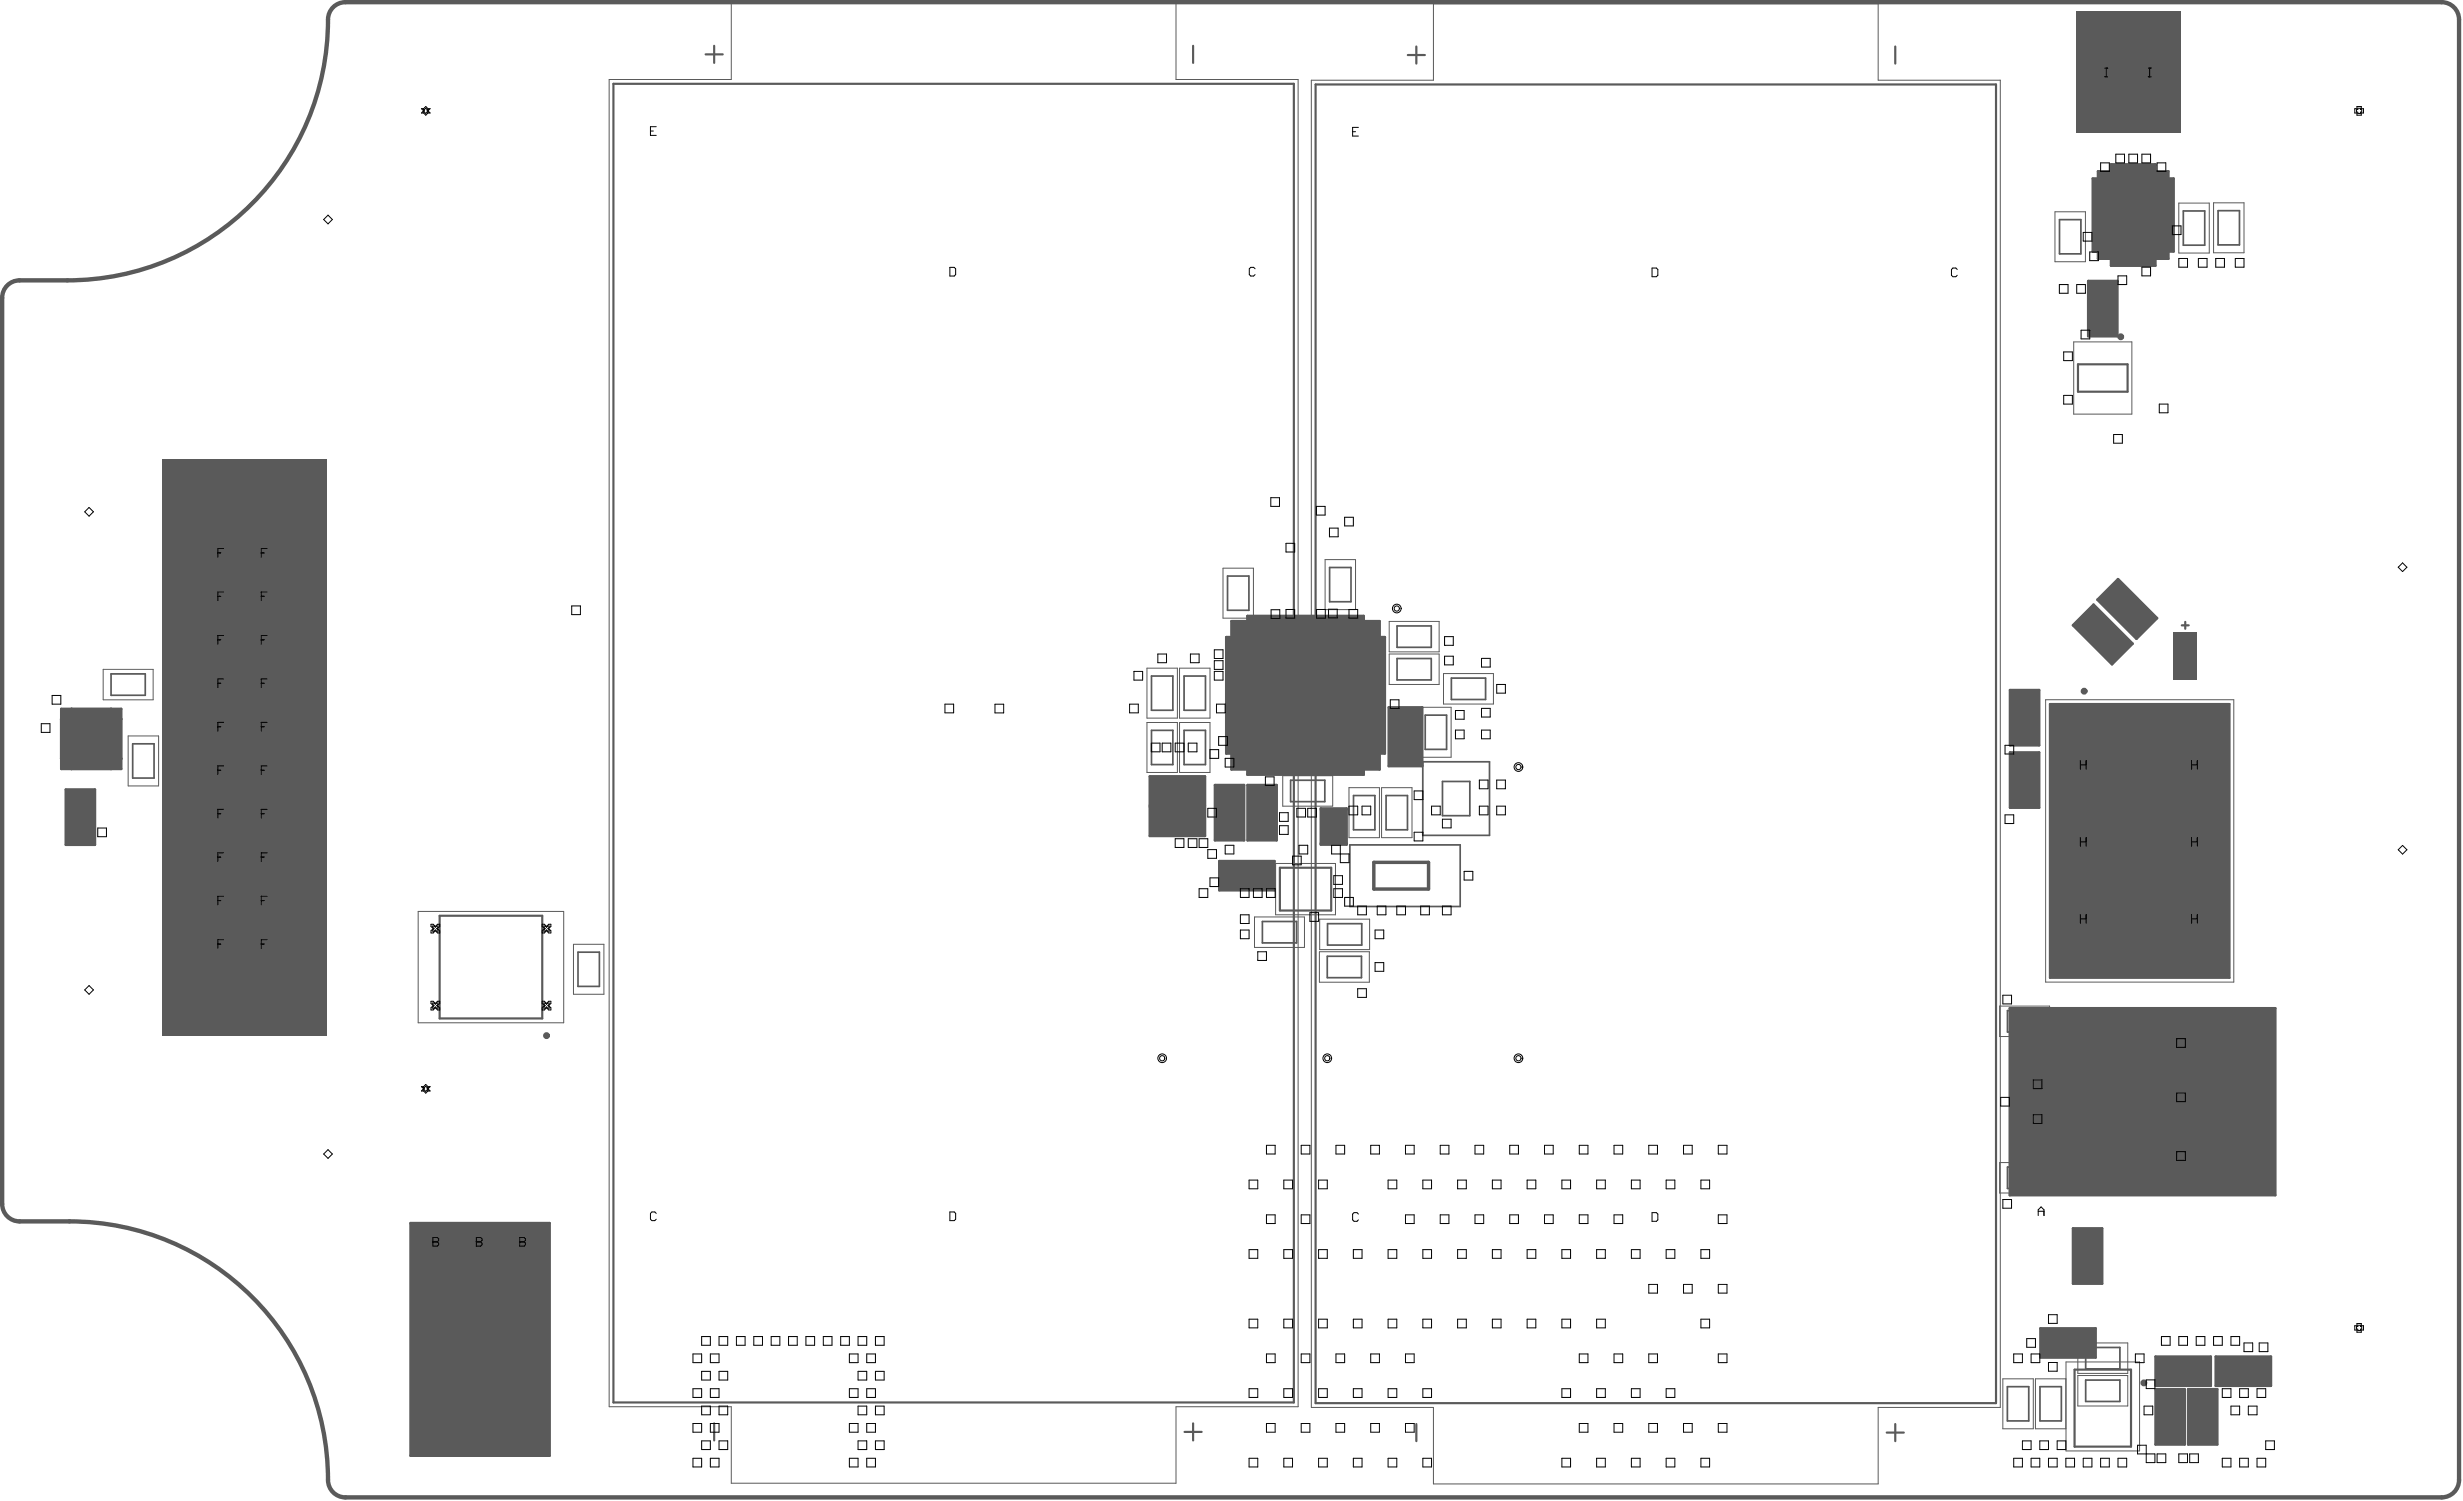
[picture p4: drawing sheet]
<svg xmlns="http://www.w3.org/2000/svg" width="479mm" height="292mm" viewBox="0 0 479 292" stroke-linecap="round" stroke-linejoin="round" font-family="sans-serif">
<path d="M277 148.2h12.9v14.4h-12.9zM262.8 164.4h21.4v12h-21.4z" fill="none" stroke="#5a5a5a" stroke-width=".33"/>
<g fill="none" stroke="#5a5a5a" stroke-width=".19">
<path d="M424.1 39.5h5.9v9.7h-5.9zM430.9 39.5h5.9v9.7h-5.9zM400 41.2h5.9v9.7h-5.9zM238.1 110.6h5.9v9.7h-5.9zM257.9 108.9h6v9.7h-6zM20.1 130.3h9.7v5.9h-9.7zM223.3 130h5.9v9.8h-5.9zM229.6 130h5.9v9.8h-5.9zM270.4 127.3h9.7v5.9h-9.7zM270.4 120.9h9.7v6h-9.7zM276.5 137.6h6v9.8h-6zM281 131.1h9.7v5.9h-9.7z"/>
<path d="M24.9 143.2h6v9.7h-6zM223.3 140.6h5.9v9.7h-5.9zM229.6 140.6h5.9v9.7h-5.9zM249.7 151h9.7v5.9h-9.7zM262.6 153.3h5.9v9.7h-5.9zM268.9 153.3h5.9v9.7h-5.9zM244.2 178.4h9.7v6h-9.7zM256.9 178.9h9.7v5.9h-9.7zM111.6 183.8h6v9.7h-6zM256.8 185.2h9.7v5.9h-9.7zM389.2 195.8h9.7v5.9h-9.7zM389.2 226.2h9.7v6h-9.7z"/>
<path d="M389.9 268.3h5.9v9.7h-5.9zM396.2 268.3h5.9v9.7h-5.9zM404.4 267.7h9.8v5.9h-9.8zM404.4 261.3h9.8v6h-9.8z"/>
</g>
<g fill="#5a5a5a">
<path d="M423 123h4.7v9.4h-4.7z"/>
<path d="M408.4 33.3h2.5v-1.3h8.6v1.3h2.6v1.4h1v14.2h-1v1.4h-2.6v1.4h-8.6v-1.4h-2.5v-1.4h-1v-14.2h1z"/>
<path d="M239.7 120.9h3.1v-1h22.6v1h3.1v3.1h1.1v22.6h-1.1v3.1h-3.1v1h-22.6v-1h-3.1v-3.1h-1v-22.6h1z"/>
<path d="M391.2 196.2h51.7v36.4h-51.7z"/>
<path d="M12.8 153.7h5.7v10.7h-5.7z"/>
<path d="M11.9 138h11.7v11.6h-11.7z"/>
<path d="M257.1 157.3h5v7.1h-5z"/>
<path d="M270.3 137.7h6.5v11.4h-6.5z"/>
<path d="M79.9 238h27.1v45.3h-27.1z"/>
<path d="M404.3 2.1h20.2v23.7h-20.2z"/>
<path d="M31.6 89.4h32v112.1h-32z"/>
<path d="M425.9 270.4h5.7v10.7h-5.7z"/>
<path d="M403.5 239.1h5.7v10.7h-5.7z"/>
<path d="M397.2 258.5h10.7v5.7h-10.7z"/>
<path d="M419.6 270.4h5.7v10.7h-5.7z"/>
<path d="M419.6 264h10.7v5.7h-10.7z"/>
<path d="M431.3 264h10.7v5.7h-10.7z"/>
<path d="M406.5 54.7h5.6v10.7h-5.6z"/>
<path d="M223.8 151.1h10.7v5.7h-10.7z"/>
<path d="M223.8 157h10.7v5.7h-10.7z"/>
<path d="M236.5 152.8h5.7v10.7h-5.7z"/>
<path d="M242.8 152.8h5.7v10.7h-5.7z"/>
<path d="M237.3 167.6h10.8v5.6h-10.8z"/>
<path d="M391.3 134.3h5.6v10.7h-5.6z"/>
<path d="M391.3 146.4h5.6v10.8h-5.6z"/>
<path d="M408.3 116.7l4-4 7.6 7.6-4 4z"/>
<path d="M407.5 117.7l7.6 7.6-4 4-7.6-7.6z"/>
</g>
<g fill="none" stroke="#5a5a5a" stroke-width=".19">
<path d="M118.6 15.5h23.7v-14.9h86.6v14.9h23.8v258.3h-23.8v14.8h-86.6v-14.8h-23.7zM255.2 15.6h23.8v-14.9h86.6v14.9h23.8v258.3h-23.8v14.9h-86.6v-14.9h-23.8zM409.2 34.2h12v15.3h-12zM407.3 56.7h4v6.7h-4zM407.3 58.9h4M421.2 45.3l-4.2 4.2M403.6 66.5h11.4v14.1h-11.4zM407.3 61.2h4M408.4 119.7l1.5 1.6-2.8 2.8M410.3 117.5l2.8-2.8 4.7 4.8-2.8 2.8zM414.7 116.3l-2.8 2.8M416.3 117.9l-2.8 2.8"/>
<path d="M12.8 138.8h9.9v10h-9.9zM17 138.8l-4.2 4.2M240.6 121.7h27.1v27.2h-27.1zM244.8 121.7l-4.2 4.3M271.2 139.7h4.8v7.4h-4.8zM392.1 136.3h4v6.7h-4zM392.1 138.5h4M398.2 136.2h36.6v54.9h-36.6zM405.5 122.5l2.9-2.8 4.7 4.7-2.8 2.8zM411.5 122.9l-2.8 2.8M13.7 155.7h3.9v6.7h-3.9zM13.7 157.9h3.9"/>
<path d="M225.8 157.9h6.7v3.9h-6.7zM225.8 151.9h6.7v4h-6.7zM228 151.9v4M228 157.9v3.9M230.3 151.9v4M230.3 157.9v3.9M237.3 154.8h4v6.7h-4zM237.3 159.3h4M237.3 157h4M243.7 154.8h4v6.7h-4zM243.7 159.3h4M243.7 157h4"/>
<path d="M257.9 158.2h3.4v5.3h-3.4zM271.2 144.3h4.8M271.2 142.4h4.8M392.1 148.5h4v6.6h-4zM392.1 140.8h4M392.1 152.9h4M392.1 150.7h4M13.7 160.2h3.9M81.4 177.4h28.3v21.6h-28.3zM239.4 168.4h6.7v4h-6.7zM241.6 168.4v4M243.9 168.4v4"/>
<path d="M248.3 168h11.7v10h-11.7zM407.2 197.1h33.8v34.6h-33.8zM407.2 204.3h-14v3.2h14M407.2 212.8h-14v3.2h14M407.2 221.2h-14v3.3h14M80.8 247.4h25.3v35h-25.3zM399.2 259.4h6.7v3.9h-6.7zM401.4 259.4v3.9M403.7 259.4v3.9M404.4 241.1h3.9v6.7h-3.9zM404.4 243.3h3.9M404.4 245.6h3.9"/>
<path d="M402.2 265h14.3v17.4h-14.3zM420.4 276.9h4M420.4 272.4h4v6.7h-4zM420.4 274.6h4M421.6 264.9h6.7v3.9h-6.7zM423.8 264.9v3.9M426.1 264.9v3.9M426.8 272.4h3.9v6.7h-3.9zM426.8 276.9h3.9M426.8 274.6h3.9M433.3 264.9h6.7v3.9h-6.7zM435.5 264.9v3.9"/>
<path d="M437.8 264.9v3.9"/>
</g>
<path d="M267.4 167.8h10.7v5.2h-10.7z" fill="none" stroke="#5a5a5a" stroke-width=".67"/>
<g fill="none" stroke="#5a5a5a" stroke-width=".51">
<path d="M408.4 33.3h2.5v-1.3h8.6v1.3h2.6v1.4h1v14.2h-1v1.4h-2.6v1.4h-8.6v-1.4h-2.5v-1.4h-1v-14.2h1zM406.5 54.7h5.6v10.7h-5.6zM407.5 117.7l7.6 7.6-4 4-7.6-7.6zM408.3 116.7l4-4 7.6 7.6-4 4zM11.9 139.9h.1M11.9 138h11.7v11.6h-11.7zM13.9 137.9v.1M21.6 137.9v.1M23.6 139.9h.1M239.7 120.9h3.1v-1h22.6v1h3.1v3.1h1.1v22.6h-1.1v3.1h-3.1v1h-22.6v-1h-3.1v-3.1h-1v-22.6h1zM270.3 137.7h6.5v11.4h-6.5zM391.3 134.3h5.6v10.7h-5.6z"/>
<path d="M11.9 147.6h.1M12.8 153.7h5.7v10.7h-5.7zM13.9 149.6h.1M21.6 149.6h.1M23.6 147.6h.1M223.8 151.1h10.7v5.7h-10.7zM223.8 157h10.7v5.7h-10.7zM236.5 152.8h5.7v10.7h-5.7zM242.8 152.8h5.7v10.7h-5.7zM257.1 157.3h5v7.1h-5zM391.3 146.4h5.6v10.8h-5.6zM237.3 167.6h10.8v5.6h-10.8z"/>
<path d="M391.2 196.2h51.7v36.4h-51.7zM79.9 238h27.1v45.3h-27.1zM403.5 239.1h5.7v10.7h-5.7zM397.2 258.5h10.7v5.7h-10.7zM419.6 270.4h5.7v10.7h-5.7zM419.6 264h10.7v5.7h-10.7zM425.9 270.4h5.7v10.7h-5.7zM431.3 264h10.7v5.7h-10.7z"/>
</g>
<g fill="none" stroke="#5a5a5a" stroke-width=".33">
<path d="M405.3 3.1h18.2v21.7h-18.2zM400.9 42.7h4.1v6.7h-4.1zM425 41.1h4.1v6.6h-4.1zM431.8 41h4.1v6.7h-4.1zM34.8 92.3v45.7h2v-43.7h21.1v102.4h-21.1v-43.7h-2v45.7h25.1v-106.4M34.8 92.3h25.1M34.8 92.3l2 2M59.9 92.3l-2 2M62.1 97.9v-7.5h-29.5v47.6M62.1 99.5v91.9M238.9 112.1h4.2v6.7h-4.2zM258.8 110.4h4.2v6.7h-4.2z"/>
<path d="M21.6 131.1h6.7v4.2h-6.7zM32.7 138h2M224.1 131.6h4.2v6.6h-4.2zM230.5 131.6h4.1v6.6h-4.1zM271.9 128.2h6.7v4.1h-6.7zM271.9 121.8h6.7v4.2h-6.7zM277.4 139.2h4.2v6.6h-4.2zM282.5 132h6.7v4.1h-6.7zM424 125h2.7v5.4h-2.7zM424.9 127.3h1l-.5 .8zM25.8 144.8h4.2v6.6h-4.2zM32.6 153v47.5h29.5v-7.4"/>
<path d="M32.7 153h2M224.1 142.1h4.2v6.7h-4.2zM230.5 142.1h4.1v6.7h-4.1zM251.2 151.8h6.7v4.2h-6.7zM263.5 154.8h4.1v6.7h-4.1zM269.8 154.8h4.2v6.7h-4.2zM280.8 152.1h5.3v6.6h-5.3zM245.7 179.3h6.7v4.2h-6.7zM258.4 179.8h6.7v4.1h-6.7zM36.8 196.6l-2 2M57.8 196.6l2.1 2M112.5 185.3h4.2v6.7h-4.2z"/>
<path d="M258.4 186.1h6.6v4.2h-6.6zM390.8 196.7h6.6v4.1h-6.6zM390.8 227.1h6.6v4.2h-6.6zM390.7 269.9h4.2v6.6h-4.2zM397.1 269.9h4.1v6.6h-4.1zM406 268.6h6.6v4.1h-6.6zM406 262.2h6.6v4.2h-6.6z"/>
</g>
<g fill="none" stroke="#5a5a5a" stroke-width=".42">
<path d="M119.4 16.3h132.4v256.6h-132.4zM137.3 10.6h3.4M139 8.9v3.3M232.2 8.9v3.3M256.1 16.4h132.4v256.7h-132.4zM274 10.7h3.4M275.7 9v3.4M368.9 9v3.4M404.5 70.9h9.6v5.3h-9.6zM399 137h35v53.3h-35zM85.6 178.2h20v20h-20zM249.1 168.9h10v8.3h-10z"/>
<path d="M139 277v3.3M230.6 278.7h3.3M232.2 277v3.3M275.7 277.1v3.4M367.3 278.8h3.3M368.9 277.1v3.4M403.8 266.5h11v15h-11z"/>
</g>
<path d="M399 137h35v53.3h-35z" fill-rule="evenodd" fill="#5a5a5a"/>
<path d="M424.7 121.7h1.3M425.4 121v1.4" fill="none" stroke="#5a5a5a" stroke-width=".42"/>
<g fill="none" stroke="#5a5a5a" stroke-width=".25">
<path d="M416 46.4l2.8 2.8M416 47.8h2.8M417.4 46.4v2.8M418.8 46.4l-2.8 2.8M14.1 139.1l2.8 2.8M15.5 139.1v2.8M16.9 139.1l-2.8 2.8M241.5 122.6l2.8 2.8M241.5 124h2.8M242.9 122.6v2.8M244.3 122.6l-2.8 2.8M14.1 140.5h2.8"/>
<path d="M400.7 227.7l2.8 2.8M400.7 229.1h2.8M402.1 227.7v2.8M403.5 227.7l-2.8 2.8"/>
</g>
<g fill="none" stroke="#5a5a5a" stroke-width=".67">
<circle cx="412.8" cy="65.5" r=".33"/>
<circle cx="405.7" cy="134.5" r=".33"/>
<circle cx="247.5" cy="170.5" r=".33"/>
<circle cx="106.4" cy="201.5" r=".33"/>
<circle cx="417.3" cy="269.1" r=".33"/>
</g>
<g fill="none" stroke="#5a5a5a" stroke-width=".19">
<path d="M258.6 163.5a1.01 1.01 0 0 1 1-1 1.01 1.01 0 0 1 1 1"/>
<circle cx="259.9" cy="162.8" r=".25"/>
</g>
<path d="M62.1 97.9a.83 .83 0 0 1 .8 .8 .83 .83 0 0 1-.8 .8M62.1 144.7a.83 .83 0 0 1 .8 .8 .83 .83 0 0 1-.8 .8M62.1 191.4a.83 .83 0 0 1 .9 .9 .83 .83 0 0 1-.9 .8" fill="none" stroke="#5a5a5a" stroke-width=".33"/>
<path d="M1.4 55.6a3.4 3.4 0 0 1 2.4-1h9.3a50.9 50.9 0 0 0 50.8-51.5 3.4 3.4 0 0 1 3.3-2.7h408.1a3.4 3.4 0 0 1 3.4 3.4v284.2a3.4 3.4 0 0 1-3.4 3.4h-408.1a3.4 3.4 0 0 1-3.4-3.4 50.3 50.3 0 0 0-50.3-50.3h-9.7a3.4 3.4 0 0 1-3.4-3.4v-176.4a3.4 3.4 0 0 1 1-2.3z" fill="none" stroke="#5a5a5a" stroke-width=".85"/>
<g fill="none" stroke="#000" stroke-width=".19">
<path d="M409.7 13.3h.6M409.7 14.9h.6M410 13.3v1.6M418.2 13.3h.5M418.2 14.9h.5M418.4 13.3v1.6M82 21.1h.5l.4-.4 .4 .4h.4l-.4 .5 .4 .4h-.4l-.4 .4-.4-.4h-.5l.5-.4zM82.4 21.3h.2l.3-.2 .2 .2h.3l-.3 .3 .3 .2h-.3l-.2 .3-.3-.3h-.2l.2-.2zM126.6 25.5h.6M127.7 24.7h-1.1v1.6h1.1M263.3 25.6h.6M264.4 24.8h-1.1v1.7h1.1"/>
<path d="M408.9 31.7h1.7v1.7h-1.7zM411.8 30h1.7v1.7h-1.7zM414.4 30h1.7v1.7h-1.7zM416.9 30h1.7v1.7h-1.7zM419.9 31.7h1.7v1.7h-1.7zM458.8 20.7h.8v.4h.5v.9h-.5v.4h-.8v-.4h-.4v-.9h.4zM459 21.1h.5v.2h.2v.5h-.2v.3h-.5v-.3h-.3v-.5h.3zM63.8 41.9l.9 .8-.9 .9-.8-.9zM184.9 52h.8l.3 .3v1.1l-.3 .3h-.8zM244.3 52.3l-.3-.3h-.5l-.3 .3v1.1l.3 .3h.5l.3-.3M321.6 52.2h.8l.3 .2v1.2l-.3 .3h-.8zM381 52.4l-.3-.2h-.6l-.2 .2v1.2l.2 .3h.6l.3-.3"/>
<path d="M400.9 55.4h1.6v1.7h-1.6zM404.2 55.4h1.7v1.7h-1.7zM405.5 45.2h1.7v1.7h-1.7zM406.8 49h1.7v1.7h-1.7zM412.3 53.7h1.7v1.7h-1.7zM416.9 52h1.7v1.7h-1.7zM422.8 44h1.7v1.7h-1.7zM424.1 50.3h1.7v1.7h-1.7zM427.9 50.3h1.7v1.7h-1.7zM431.3 50.3h1.7v1.7h-1.7zM435.1 50.3h1.7v1.7h-1.7zM401.7 68.5h1.7v1.7h-1.7z"/>
<path d="M401.7 76.9h1.7v1.7h-1.7zM405.1 64.3h1.7v1.7h-1.7zM420.3 78.6h1.7v1.7h-1.7zM17.3 98.8l.9 .8-.9 .8-.8-.8zM247.4 96.9h1.7v1.6h-1.7zM256.2 98.5h1.7v1.7h-1.7zM411.4 84.6h1.7v1.7h-1.7zM42.4 116.1h.6M42.4 107.6h.6M43.5 106.7h-1.1v1.7M43.5 115.2h-1.1v1.7M50.9 116.1h.5"/>
<path d="M50.9 107.6h.5M52 106.7h-1.1v1.7M52 115.2h-1.1v1.7M111.3 117.9h1.7v1.7h-1.7zM247.4 118.7h1.7v1.7h-1.7zM250.3 118.6h1.7v1.7h-1.7zM250.3 105.7h1.7v1.7h-1.7zM256.3 118.6h1.7v1.7h-1.7zM258.6 118.6h1.7v1.6h-1.7zM258.8 102.8h1.7v1.7h-1.7zM261.7 100.7h1.7v1.6h-1.7zM262.6 118.6h1.7v1.7h-1.7z"/>
<path d="M467.7 109.5l.8 .9-.8 .8-.9-.8zM10.1 135.3h1.7v1.7h-1.7zM42.4 133h.6M42.4 124.5h.6M43.5 123.7h-1.1v1.7M43.5 132.1h-1.1v1.7M50.9 133h.5M50.9 124.5h.5M52 123.7h-1.1v1.7M52 132.1h-1.1v1.7M183.9 137h1.7v1.7h-1.7zM193.7 137h1.7v1.7h-1.7z"/>
<path d="M219.9 137h1.7v1.7h-1.7zM220.7 130.7h1.7v1.7h-1.7zM225.4 127.3h1.7v1.7h-1.7zM231.7 127.3h1.7v1.7h-1.7zM236.4 126.5h1.7v1.6h-1.7zM236.4 128.6h1.7v1.7h-1.7zM236.4 130.7h1.7v1.7h-1.7zM236.8 137h1.7v1.7h-1.7zM270.6 136.2h1.7v1.7h-1.7zM281.2 123.9h1.7v1.7h-1.7zM281.2 127.7h1.7v1.7h-1.7zM283.3 138.3h1.7v1.7h-1.7z"/>
<path d="M288.4 137.8h1.7v1.7h-1.7zM288.4 128.1h1.7v1.7h-1.7zM291.3 133.2h1.7v1.7h-1.7zM8 140.8h1.7v1.7h-1.7zM42.4 158.3h.6M42.4 149.9h.6M42.4 141.4h.6M43.5 140.6h-1.1v1.7M43.5 149h-1.1v1.7M43.5 157.5h-1.1v1.7M50.9 158.3h.5M50.9 149.9h.5"/>
<path d="M50.9 141.4h.5M52 140.6h-1.1v1.7M52 149h-1.1v1.7M52 157.5h-1.1v1.7M224.1 144.6h1.7v1.7h-1.7zM226.2 144.6h1.7v1.7h-1.7zM228.8 144.6h1.6v1.7h-1.6zM231.3 144.6h1.7v1.7h-1.7zM235.1 157.3h1.7v1.7h-1.7zM235.5 145.9h1.7v1.7h-1.7zM237.2 143.3h1.7v1.7h-1.7zM238.5 147.6h1.7v1.7h-1.7z"/>
<path d="M246.3 151.2h1.7v1.7h-1.7zM249.1 158.1h1.6v1.7h-1.6zM252.4 157.3h1.7v1.7h-1.7zM254.5 157.3h1.7v1.7h-1.7zM262.6 156.9h1.7v1.7h-1.7zM265.1 156.9h1.7v1.7h-1.7zM275.3 153.9h1.7v1.7h-1.7zM278.7 156.9h1.6v1.7h-1.6zM280.8 159.4h1.7v1.7h-1.7zM283.3 142.1h1.7v1.7h-1.7zM288 156.9h1.6v1.7h-1.6zM288 151.8h1.6v1.7h-1.6z"/>
<path d="M288.4 142.1h1.7v1.7h-1.7zM291.3 156.9h1.7v1.7h-1.7zM291.3 151.8h1.7v1.7h-1.7zM390.3 158.6h1.7v1.7h-1.7zM390.3 145h1.7v1.7h-1.7zM404.9 148v1.7M404.9 148.8h1.2M406.1 148v1.7M426.6 148.8h1.1M426.6 148v1.7M427.7 148v1.7M19 161.1h1.7v1.7h-1.7z"/>
<path d="M42.4 175.3h.6M42.4 166.8h.6M43.5 166h-1.1v1.6M43.5 174.4h-1.1v1.7M50.9 175.3h.5M50.9 166.8h.5M52 166h-1.1v1.6M52 174.4h-1.1v1.7M83.9 179.9h.4l.4 .4 .5-.4h.4v.4l-.4 .4 .4 .4v.5h-.4l-.5-.5-.4 .5h-.4v-.5l.4-.4-.4-.4zM105.5 179.9h.5l.4 .4 .4-.4h.4v.4l-.4 .4 .4 .4v.5h-.4l-.4-.5-.4 .5h-.5v-.5l.5-.4-.5-.4zM228.8 163.2h1.6v1.7h-1.6zM231.3 163.2h1.7v1.7h-1.7z"/>
<path d="M233.4 163.2h1.7v1.7h-1.7zM233.4 173h1.7v1.6h-1.7zM235.1 165.3h1.7v1.7h-1.7zM235.5 170.8h1.7v1.7h-1.7zM238.5 164.5h1.7v1.7h-1.7zM241.4 173h1.7v1.6h-1.7zM241.4 178h1.7v1.7h-1.7zM244 173h1.7v1.6h-1.7zM246.5 173h1.7v1.6h-1.7zM249.1 160.7h1.6v1.7h-1.6zM251.6 166.6h1.7v1.7h-1.7zM252.9 164.5h1.6v1.7h-1.6z"/>
<path d="M255 177.6h1.7v1.7h-1.7zM259.2 164.5v1.7h3.4v1.7h-1.7v-3.4zM259.6 173h1.7v1.6h-1.7zM259.6 170.4h1.7v1.7h-1.7zM261.7 174.6h1.7v1.7h-1.7zM264.3 176.3h1.7v1.7h-1.7zM268.1 176.3h1.7v1.7h-1.7zM271.9 176.3h1.7v1.7h-1.7zM275.3 162h1.7v1.6h-1.7zM276.5 176.3h1.7v1.7h-1.7zM280.8 176.3h1.7v1.7h-1.7zM285 169.6h1.7v1.7h-1.7z"/>
<path d="M404.9 163v1.7M404.9 178v1.6M404.9 178.8h1.2M404.9 163.8h1.2M406.1 163v1.7M406.1 178v1.6M426.6 178.8h1.1M426.6 163v1.7M426.6 178v1.6M426.6 163.8h1.1M427.7 163v1.7M427.7 178v1.6"/>
<path d="M467.7 164.5l.8 .9-.8 .8-.9-.8zM17.3 191.8l.9 .8-.9 .9-.8-.9zM42.4 183.7h.6M43.5 182.9h-1.1v1.7M50.9 183.7h.5M52 182.9h-1.1v1.7M83.9 194.9h.4l.4 .4 .5-.4h.4v.4l-.4 .4 .4 .4v.4h-.4l-.5-.4-.4 .4h-.4v-.4l.4-.4-.4-.4zM84.2 195.2h.3l.2 .2 .3-.2h.2v.2l-.2 .3 .2 .3v.2h-.2l-.3-.2-.2 .2h-.3v-.2l.3-.3-.3-.3zM84.2 180.2h.3l.2 .3 .3-.3h.2v.3l-.2 .2 .2 .3v.2h-.2l-.3-.2-.2 .2h-.3v-.2l.3-.3-.3-.2zM105.5 194.9h.5l.4 .4 .4-.4h.4v.4l-.4 .4 .4 .4v.4h-.4l-.4-.4-.4 .4h-.5v-.4l.5-.4-.5-.4zM105.9 195.2h.2l.3 .2 .2-.2h.3v.2l-.3 .3 .3 .3v.2h-.3l-.2-.2-.3 .2h-.2v-.2l.2-.3-.2-.3zM105.9 180.2h.2l.3 .3 .2-.3h.3v.3l-.3 .2 .3 .3v.2h-.3l-.2-.2-.3 .2h-.2v-.2l.2-.3-.2-.2z"/>
<path d="M241.4 181h1.7v1.7h-1.7zM244.8 185.2h1.7v1.7h-1.7zM264.3 192.4h1.7v1.7h-1.7zM267.7 181h1.6v1.7h-1.6zM267.7 187.3h1.6v1.7h-1.6zM389.9 193.7h1.6v1.7h-1.6zM82 211.5h.5l.4-.5 .4 .5h.4l-.4 .4 .4 .4h-.4l-.4 .4-.4-.4h-.5l.5-.4zM82.4 211.6h.2l.3-.2 .2 .2h.3l-.3 .3 .3 .2h-.3l-.2 .3-.3-.3h-.2l.2-.2zM389.4 213.6h1.7v1.6h-1.7zM395.8 210.2h1.7v1.7h-1.7zM395.8 216.9h1.7v1.7h-1.7zM423.7 202.1h1.7v1.7h-1.7z"/>
<path d="M423.7 212.7h1.7v1.7h-1.7zM63.8 223.7l.9 .9-.9 .8-.8-.8zM127.7 236.1l-.2-.2h-.6l-.3 .2v1.2l.3 .2h.6l.2-.2M184.9 235.9h.8l.3 .2v1.2l-.3 .2h-.8zM243.1 229.7h1.7v1.6h-1.7zM246.5 222.9h1.7v1.7h-1.7zM246.5 236.4h1.7v1.7h-1.7zM249.9 229.7h1.7v1.6h-1.7zM253.3 222.9h1.7v1.7h-1.7zM253.3 236.4h1.7v1.7h-1.7zM256.7 229.7h1.7v1.6h-1.7zM260 222.9h1.7v1.7h-1.7z"/>
<path d="M264.4 236.3l-.3-.3h-.5l-.3 .3v1.1l.3 .3h.5l.3-.3M266.8 222.9h1.7v1.7h-1.7zM270.2 229.7h1.7v1.6h-1.7zM273.6 222.9h1.7v1.7h-1.7zM273.6 236.4h1.7v1.7h-1.7zM277 229.7h1.7v1.6h-1.7zM280.3 222.9h1.7v1.7h-1.7zM280.3 236.4h1.7v1.7h-1.7zM283.7 229.7h1.7v1.6h-1.7zM287.1 222.9h1.7v1.7h-1.7zM287.1 236.4h1.7v1.7h-1.7zM290.5 229.7h1.7v1.6h-1.7z"/>
<path d="M293.9 222.9h1.7v1.7h-1.7zM293.9 236.4h1.7v1.7h-1.7zM297.3 229.7h1.6v1.6h-1.6zM300.6 222.9h1.7v1.7h-1.7zM300.6 236.4h1.7v1.7h-1.7zM304 229.7h1.7v1.6h-1.7zM307.4 222.9h1.7v1.7h-1.7zM307.4 236.4h1.7v1.7h-1.7zM310.8 229.7h1.7v1.6h-1.7zM314.2 222.9h1.7v1.7h-1.7zM314.2 236.4h1.7v1.7h-1.7zM317.6 229.7h1.6v1.6h-1.6z"/>
<path d="M320.9 222.9h1.7v1.7h-1.7zM321.6 236h.8l.3 .3v1.1l-.3 .3h-.8zM324.3 229.7h1.7v1.6h-1.7zM327.7 222.9h1.7v1.7h-1.7zM331.1 229.7h1.7v1.6h-1.7zM334.5 222.9h1.7v1.7h-1.7zM334.5 236.4h1.7v1.7h-1.7zM389.9 233.4h1.6v1.7h-1.6zM396.7 236.6v-1.2l.6-.5 .6 .5v1.2M396.7 235.7h1.2M423.7 224.1h1.7v1.7h-1.7zM84.3 241.7h.1"/>
<path d="M84.3 240.8h.8l.3 .3v.3l-.3 .3 .3 .2v.3l-.3 .3h-.8zM84.3 241.7h.8M92.7 241.7h.1M92.7 240.8h.9l.2 .3v.3l-.2 .3 .2 .2v.3l-.2 .3h-.9zM92.7 241.7h.9M101.2 241.7h.1M101.2 240.8h.8l.3 .3v.3l-.3 .3 .3 .2v.3l-.3 .3h-.8zM101.2 241.7h.8M243.1 243.2h1.7v1.7h-1.7zM243.1 256.7h1.7v1.7h-1.7zM249.9 243.2h1.7v1.7h-1.7zM249.9 256.7h1.7v1.7h-1.7z"/>
<path d="M256.7 243.2h1.7v1.7h-1.7zM256.7 256.7h1.7v1.7h-1.7zM263.4 243.2h1.7v1.7h-1.7zM263.4 256.7h1.7v1.7h-1.7zM270.2 243.2h1.7v1.7h-1.7zM270.2 256.7h1.7v1.7h-1.7zM277 243.2h1.7v1.7h-1.7zM277 256.7h1.7v1.7h-1.7zM283.7 243.2h1.7v1.7h-1.7zM283.7 256.7h1.7v1.7h-1.7zM290.5 243.2h1.7v1.7h-1.7zM290.5 256.7h1.7v1.7h-1.7z"/>
<path d="M297.3 243.2h1.6v1.7h-1.6zM297.3 256.7h1.6v1.7h-1.6zM304 243.2h1.7v1.7h-1.7zM304 256.7h1.7v1.7h-1.7zM310.8 243.2h1.7v1.7h-1.7zM310.8 256.7h1.7v1.7h-1.7zM317.6 243.2h1.6v1.7h-1.6zM320.9 250h1.7v1.6h-1.7zM324.3 243.2h1.7v1.7h-1.7zM327.7 250h1.7v1.6h-1.7zM331.1 243.2h1.7v1.7h-1.7zM331.1 256.7h1.7v1.7h-1.7z"/>
<path d="M334.5 250h1.7v1.6h-1.7zM398.7 255.8h1.7v1.7h-1.7zM458.8 257.6h.8v.4h.5v.8h-.5v.5h-.8v-.5h-.4v-.8h.4zM459 257.9h.5v.3h.2v.5h-.2v.2h-.5v-.2h-.3v-.5h.3zM134.9 270.3h1.7v1.6h-1.7zM134.9 263.5h1.7v1.7h-1.7zM134.9 277h1.7v1.7h-1.7zM136.6 273.6h1.7v1.7h-1.7zM136.6 260.1h1.7v1.7h-1.7zM136.6 266.9h1.7v1.7h-1.7zM138.3 270.3h1.7v1.6h-1.7zM138.3 263.5h1.7v1.7h-1.7z"/>
<path d="M138.3 277h1.7v1.7h-1.7zM140 273.6h1.7v1.7h-1.7zM140 260.1h1.7v1.7h-1.7zM140 266.9h1.7v1.7h-1.7zM143.3 260.1h1.7v1.7h-1.7zM146.7 260.1h1.7v1.7h-1.7zM150.1 260.1h1.7v1.7h-1.7zM153.5 260.1h1.7v1.7h-1.7zM156.9 260.1h1.7v1.7h-1.7zM160.3 260.1h1.6v1.7h-1.6zM163.6 260.1h1.7v1.7h-1.7zM165.3 270.3h1.7v1.6h-1.7z"/>
<path d="M165.3 263.5h1.7v1.7h-1.7zM165.3 277h1.7v1.7h-1.7zM167 273.6h1.7v1.7h-1.7zM167 260.1h1.7v1.7h-1.7zM167 266.9h1.7v1.7h-1.7zM168.7 270.3h1.7v1.6h-1.7zM168.7 263.5h1.7v1.7h-1.7zM168.7 277h1.7v1.7h-1.7zM170.4 273.6h1.7v1.7h-1.7zM170.4 260.1h1.7v1.7h-1.7zM170.4 266.9h1.7v1.7h-1.7zM243.1 270.3h1.7v1.6h-1.7z"/>
<path d="M246.5 263.5h1.7v1.7h-1.7zM246.5 277h1.7v1.7h-1.7zM249.9 270.3h1.7v1.6h-1.7zM253.3 263.5h1.7v1.7h-1.7zM253.3 277h1.7v1.7h-1.7zM256.7 270.3h1.7v1.6h-1.7zM260 263.5h1.7v1.7h-1.7zM260 277h1.7v1.7h-1.7zM263.4 270.3h1.7v1.6h-1.7zM266.8 263.5h1.7v1.7h-1.7zM266.8 277h1.7v1.7h-1.7zM270.2 270.3h1.7v1.6h-1.7z"/>
<path d="M273.6 263.5h1.7v1.7h-1.7zM273.6 277h1.7v1.7h-1.7zM277 270.3h1.7v1.6h-1.7zM304 270.3h1.7v1.6h-1.7zM307.4 263.5h1.7v1.7h-1.7zM307.4 277h1.7v1.7h-1.7zM310.8 270.3h1.7v1.6h-1.7zM314.2 263.5h1.7v1.7h-1.7zM314.2 277h1.7v1.7h-1.7zM317.6 270.3h1.6v1.6h-1.6zM320.9 263.5h1.7v1.7h-1.7zM320.9 277h1.7v1.7h-1.7z"/>
<path d="M324.3 270.3h1.7v1.6h-1.7zM327.7 277h1.7v1.7h-1.7zM334.5 263.5h1.7v1.7h-1.7zM334.5 277h1.7v1.7h-1.7zM392 263.5h1.7v1.7h-1.7zM394.5 260.5h1.7v1.7h-1.7zM395.4 263.5h1.6v1.7h-1.6zM398.7 265.1h1.7v1.7h-1.7zM415.7 263.5h1.6v1.7h-1.6zM417.3 273.6h1.7v1.7h-1.7zM417.8 268.5h1.7v1.7h-1.7zM420.7 260.1h1.7v1.7h-1.7z"/>
<path d="M424.1 260.1h1.7v1.7h-1.7zM427.5 260.1h1.7v1.7h-1.7zM430.9 260.1h1.7v1.7h-1.7zM432.6 270.3h1.7v1.6h-1.7zM434.3 260.1h1.6v1.7h-1.6zM434.3 273.6h1.6v1.7h-1.6zM435.9 270.3h1.7v1.6h-1.7zM436.8 261.3h1.7v1.7h-1.7zM437.6 273.6h1.7v1.7h-1.7zM439.3 270.3h1.7v1.6h-1.7zM439.8 261.3h1.6v1.7h-1.6zM134.9 283.8h1.7v1.7h-1.7z"/>
<path d="M136.6 280.4h1.7v1.7h-1.7zM138.3 283.8h1.7v1.7h-1.7zM140 280.4h1.7v1.7h-1.7zM165.3 283.8h1.7v1.7h-1.7zM167 280.4h1.7v1.7h-1.7zM168.7 283.8h1.7v1.7h-1.7zM170.4 280.4h1.7v1.7h-1.7zM243.1 283.8h1.7v1.7h-1.7zM249.9 283.8h1.7v1.7h-1.7zM256.7 283.8h1.7v1.7h-1.7zM263.4 283.8h1.7v1.7h-1.7zM270.2 283.8h1.7v1.7h-1.7z"/>
<path d="M277 283.8h1.7v1.7h-1.7zM304 283.8h1.7v1.7h-1.7zM310.8 283.8h1.7v1.7h-1.7zM317.6 283.8h1.6v1.7h-1.6zM324.3 283.8h1.7v1.7h-1.7zM331.1 283.8h1.7v1.7h-1.7zM392 283.8h1.7v1.7h-1.7zM393.7 280.4h1.7v1.7h-1.7zM395.4 283.8h1.6v1.7h-1.6zM397 280.4h1.7v1.7h-1.7zM398.7 283.8h1.7v1.7h-1.7zM400.4 280.4h1.7v1.7h-1.7z"/>
<path d="M402.1 283.8h1.7v1.7h-1.7zM405.5 283.8h1.7v1.7h-1.7zM408.9 283.8h1.7v1.7h-1.7zM412.3 283.8h1.7v1.7h-1.7zM416.1 281.2h1.7v3.4h1.7v-1.7h-3.4zM419.9 282.9h1.7v1.7h-1.7zM424.1 282.9h1.7v1.7h-1.7zM426.2 282.9h1.7v1.7h-1.7zM432.6 283.8h1.7v1.7h-1.7zM435.9 283.8h1.7v1.7h-1.7zM439.3 283.8h1.7v1.7h-1.7zM441 280.4h1.7v1.7h-1.7z"/>
<circle cx="271.9" cy="118.4" r=".85"/>
<circle cx="271.9" cy="118.4" r=".51"/>
<circle cx="295.6" cy="149.3" r=".85"/>
<circle cx="295.6" cy="149.3" r=".51"/>
<circle cx="226.2" cy="205.9" r=".85"/>
<circle cx="226.2" cy="205.9" r=".51"/>
<circle cx="258.4" cy="205.9" r=".85"/>
<circle cx="258.4" cy="205.9" r=".51"/>
<circle cx="295.6" cy="205.9" r=".85"/>
<circle cx="295.6" cy="205.9" r=".51"/>
</g>
</svg>
